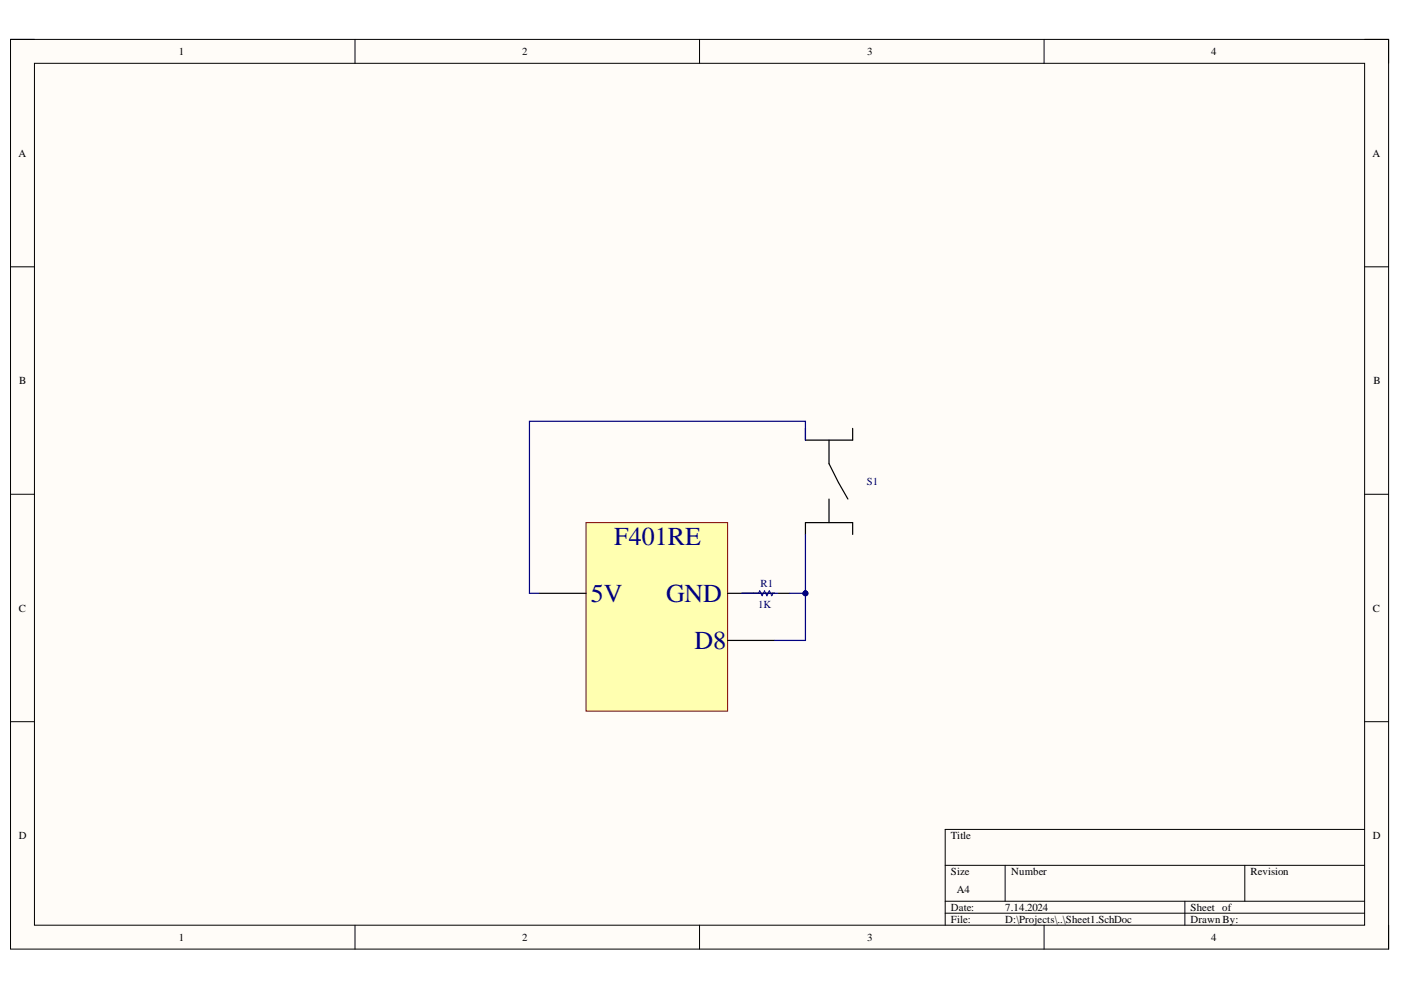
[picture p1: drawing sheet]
<svg xmlns="http://www.w3.org/2000/svg" width="297mm" height="210mm" viewBox="0 0 297 210" stroke-linecap="round" stroke-linejoin="round" font-family="sans-serif">
<defs><g id="words">
<g font-size="5.5" fill="#000080">
<text x="130.2" y="115.7">F401RE</text>
<text x="125.2" y="127.7">5V</text>
<text x="141.2" y="127.7">GND</text>
<text x="147.2" y="137.6">D8</text>
</g>
<g font-size="2.3">
<text x="37.9" y="11.7">1</text>
<text x="110.7" y="11.7">2</text>
<text x="183.9" y="11.7">3</text>
<text x="256.8" y="11.7">4</text>
<text x="3.9" y="33.3">A</text>
<text x="291" y="33.3">A</text>
<text x="4.1" y="81.4">B</text>
<text x="291.2" y="81.4">B</text>
<text x="4" y="129.7">C</text>
<text x="291.1" y="129.7">C</text>
<text x="4" y="177.9">D</text>
<text x="201.6" y="177.9">Title</text>
<text x="291.1" y="177.9">D</text>
<text x="201.6" y="185.5">Size</text>
<text x="214.4" y="185.5">Number</text>
<text x="265.1" y="185.5">Revision</text>
<text x="202.9" y="189.3">A4</text>
<text x="201.6" y="193.1">Date:</text>
<text x="201.6" y="195.7">File:</text>
<text x="213.1" y="193.1">7.14.2024</text>
<text x="213.1" y="195.7">D:\Projects\..\Sheet1.SchDoc</text>
<text x="252.4" y="193.1">Sheet of</text>
<text x="252.4" y="195.7">Drawn By:</text>
<text x="37.9" y="199.5">1</text>
<text x="110.7" y="199.5">2</text>
<text x="183.9" y="199.5">3</text>
<text x="256.8" y="199.5">4</text>
</g>
<g font-size="2.3" fill="#000080">
<text x="183.8" y="102.8">S1</text>
<text x="161.3" y="124.4">R1</text>
<text x="160.8" y="128.8">1K</text>
</g>
</g></defs>
<path d="M2.2 8.4h292.2v192.8h-292.2z" fill-rule="evenodd" fill="#fffcf8"/>
<path d="M2.2 8.4h292.2v192.8h-292.2z" fill="none" stroke="#000" stroke-width=".21"/>
<path d="M7.3 13.4h282v182.8h-282z" fill-rule="evenodd" fill="#fffcf8"/>
<g fill="none" stroke="#000" stroke-width=".21">
<path d="M2.2 8.3h5.1M7.3 13.4h282v182.8h-282zM75.3 8.3v5.1M148.3 8.3v5.1M221.4 8.4v5M289.3 8.4h5.1v5M2.2 56.6h5.1M289.3 56.6h5.1M2.2 104.8h5.1M289.3 104.8h5.1M2.2 153h5.1M289.3 153h5.1"/>
<path d="M289.3 175.9h-88.9v20.3M75.3 196.2v5M148.3 196.2v5M200.4 183.5h88.9M200.4 191.1h88.9M200.4 193.6h88.9M213.1 183.5v7.6M221.4 196.2v5M251.2 191.1v5.1M263.9 183.5v7.6M294.4 196.2v5"/>
</g>
<path d="M170.8 90.8v2.5h10v-2.5M175.8 93.3v5l2 4 2 3.5M170.8 113.3v-2.5h10v2.5M175.8 105.8v5M157.3 125.8h2.5M164.9 125.8h2.5" fill="none" stroke="#000" stroke-width=".25"/>
<path d="M159.8 125.8h1l.3-.5 .5 1 .5-1 .5 1 .5-1 .5 1 .3-.5h1" fill="none" stroke="#00f" stroke-width=".25"/>
<path d="M124.3 110.8h30v40h-30z" fill-rule="evenodd" fill="#ffffb0"/>
<path d="M124.3 110.8h30v40h-30z" fill="none" stroke="#800000" stroke-width=".21"/>
<path d="M114.3 125.8h10M154.3 125.8h10M154.3 135.8h10" fill="none" stroke="#000" stroke-width=".25"/>
<path d="M170.8 93.3v-4h-58.5v36.5h2M157.3 125.8h7M170.8 125.8v10h-6.5" fill="none" stroke="#000080" stroke-width=".25"/>
<circle cx="170.8" cy="125.8" r=".51" fill="#000080"/>
<circle cx="170.8" cy="125.8" r=".51" fill="none" stroke="#000080" stroke-width=".21"/>
<path d="M170.8 113.3v12.5" fill="none" stroke="#000080" stroke-width=".25"/>
<circle cx="170.8" cy="125.8" r=".51" fill="#000080"/>
<circle cx="170.8" cy="125.8" r=".51" fill="none" stroke="#000080" stroke-width=".21"/>
<path d="M167.4 125.8h3.4" fill="none" stroke="#000080" stroke-width=".25"/>
<circle cx="170.8" cy="125.8" r=".51" fill="#000080"/>
<circle cx="170.8" cy="125.8" r=".51" fill="none" stroke="#000080" stroke-width=".21"/>
<use href="#words"/>
</svg>
